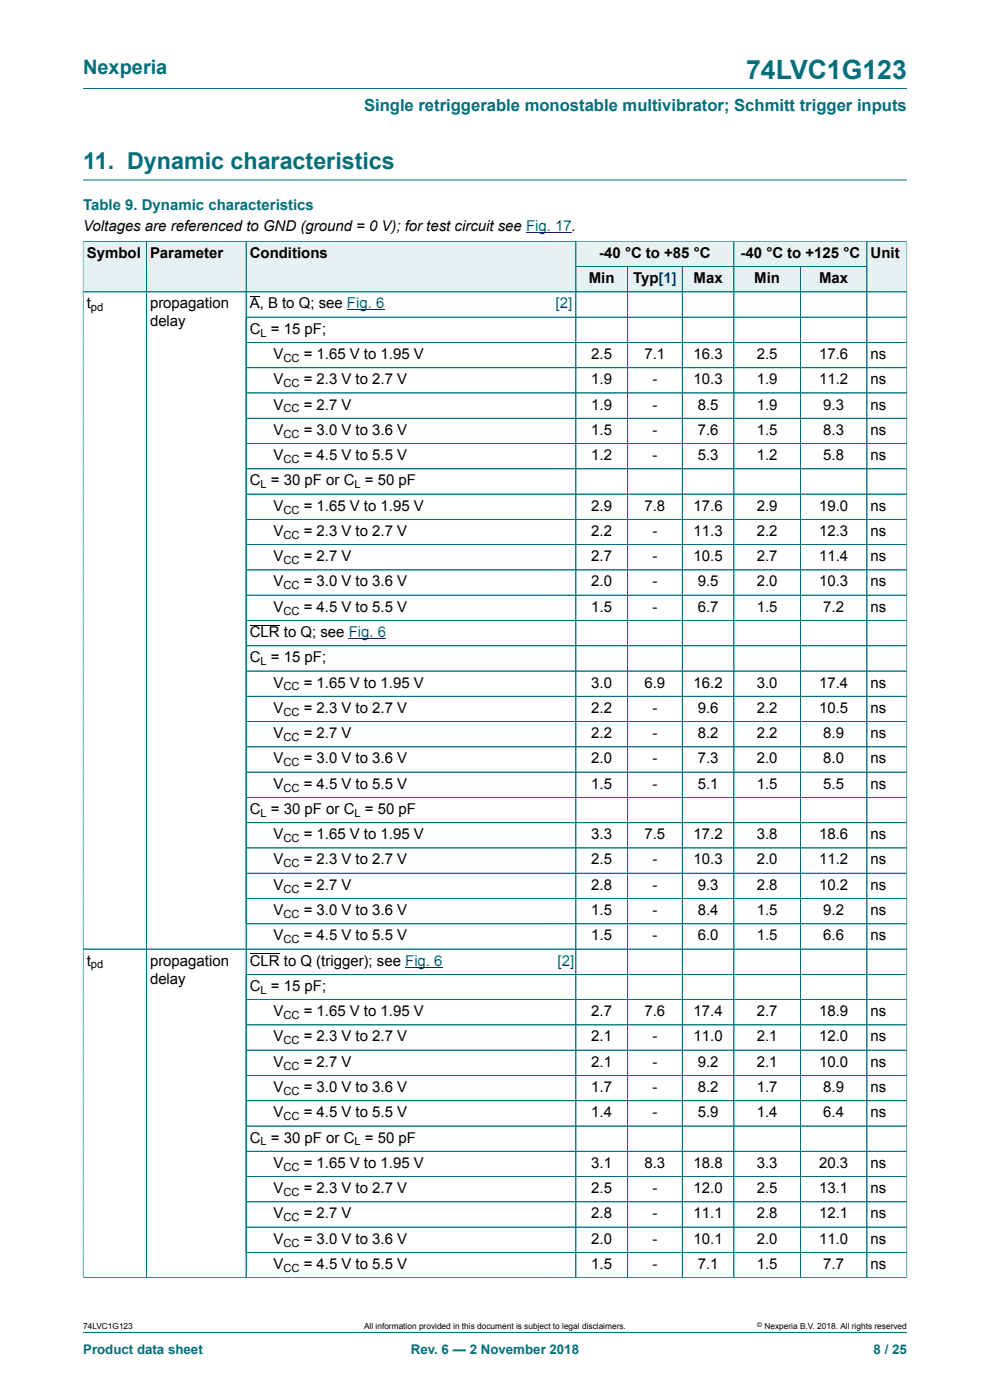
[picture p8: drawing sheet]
<svg xmlns="http://www.w3.org/2000/svg" width="210mm" height="297mm" viewBox="0 0 210 297" stroke-linecap="round" stroke-linejoin="round" font-family="sans-serif">
<defs><g id="words">
<text font-size="5.6" fill="#036f7b" x="158.3" y="16.8">74LVC1G123</text>
<text font-size="4.9" fill="#036f7b" x="17.6" y="35.9">11. Dynamic characteristics</text>
<text font-size="4.2" fill="#036f7b" x="17.6" y="15.6">Nexperia</text>
<text font-size="3.5" fill="#036f7b" x="77.2" y="23.7">Single retriggerable monostable multivibrator; Schmitt trigger inputs</text>
<text font-size="3.2" fill="#036f7b" x="17.6" y="44.5">Table 9. Dynamic characteristics</text>
<g font-size="3.2">
<text x="17.6" y="49.1">Voltages are referenced to GND (ground = 0 V); for test circuit see Fig. 17.</text>
<text x="18.4" y="54.7">Symbol</text>
<text x="31.8" y="54.7">Parameter</text>
<text x="53" y="54.7">Conditions</text>
<text x="127.1" y="54.7">-40 °C to +85 °C</text>
<text x="157.1" y="54.7">-40 °C to +125 °C</text>
<text x="184.7" y="54.7">Unit</text>
<text x="18.4" y="65.4">t</text>
<text x="31.8" y="65.4">propagation</text>
<text x="53" y="65.4">A, B to Q; see Fig. 6</text>
<text x="124.9" y="60.1">Min</text>
<text x="134.3" y="60.1">Typ[1]</text>
<text x="147.1" y="60.1">Max</text>
<text x="160" y="60.1">Min</text>
<text x="173.8" y="60.1">Max</text>
<text x="31.8" y="69.2">delay</text>
<text x="53" y="70.8">C = 15 pF;</text>
<text x="58" y="76.1">V</text>
<text x="64.4" y="76.1">= 1.65 V to 1.95 V</text>
<text x="125.4" y="76.1">2.5</text>
<text x="136.7" y="76.1">7.1</text>
<text x="147.1" y="76.1">16.3</text>
<text x="160.5" y="76.1">2.5</text>
<text x="173.8" y="76.1">17.6</text>
<text x="184.7" y="76.1">ns</text>
<text x="58" y="81.5">V</text>
<text x="64.4" y="81.5">= 2.3 V to 2.7 V</text>
<text x="125.4" y="81.5">1.9</text>
<text x="138.4" y="81.5">-</text>
<text x="147.1" y="81.5">10.3</text>
<text x="160.5" y="81.5">1.9</text>
<text x="173.8" y="81.5">11.2</text>
<text x="184.7" y="81.5">ns</text>
<text x="58" y="86.9">V</text>
<text x="64.4" y="86.9">= 2.7 V</text>
<text x="125.4" y="86.9">1.9</text>
<text x="138.4" y="86.9">-</text>
<text x="148" y="86.9">8.5</text>
<text x="160.5" y="86.9">1.9</text>
<text x="174.6" y="86.9">9.3</text>
<text x="184.7" y="86.9">ns</text>
<text x="58" y="92.2">V</text>
<text x="64.4" y="92.2">= 3.0 V to 3.6 V</text>
<text x="125.4" y="92.2">1.5</text>
<text x="138.4" y="92.2">-</text>
<text x="148" y="92.2">7.6</text>
<text x="160.5" y="92.2">1.5</text>
<text x="174.6" y="92.2">8.3</text>
<text x="184.7" y="92.2">ns</text>
<text x="58" y="97.6">V</text>
<text x="64.4" y="97.6">= 4.5 V to 5.5 V</text>
<text x="125.4" y="97.6">1.2</text>
<text x="138.4" y="97.6">-</text>
<text x="148" y="97.6">5.3</text>
<text x="160.5" y="97.6">1.2</text>
<text x="174.6" y="97.6">5.8</text>
<text x="184.7" y="97.6">ns</text>
<text x="53" y="103">C = 30 pF or C = 50 pF</text>
<text x="58" y="108.3">V</text>
<text x="58" y="113.7">V</text>
<text x="64.4" y="108.3">= 1.65 V to 1.95 V</text>
<text x="64.4" y="113.7">= 2.3 V to 2.7 V</text>
<text x="125.4" y="108.3">2.9</text>
<text x="125.4" y="113.7">2.2</text>
<text x="136.7" y="108.3">7.8</text>
<text x="138.4" y="113.7">-</text>
<text x="147.1" y="108.3">17.6</text>
<text x="147.1" y="113.7">11.3</text>
<text x="160.5" y="108.3">2.9</text>
<text x="160.5" y="113.7">2.2</text>
<text x="173.8" y="108.3">19.0</text>
<text x="173.8" y="113.7">12.3</text>
<text x="184.7" y="108.3">ns</text>
<text x="184.7" y="113.7">ns</text>
<text x="58" y="119">V</text>
<text x="64.4" y="119">= 2.7 V</text>
<text x="125.4" y="119">2.7</text>
<text x="138.4" y="119">-</text>
<text x="147.1" y="119">10.5</text>
<text x="160.5" y="119">2.7</text>
<text x="173.8" y="119">11.4</text>
<text x="184.7" y="119">ns</text>
<text x="58" y="124.4">V</text>
<text x="64.4" y="124.4">= 3.0 V to 3.6 V</text>
<text x="125.4" y="124.4">2.0</text>
<text x="138.4" y="124.4">-</text>
<text x="148" y="124.4">9.5</text>
<text x="160.5" y="124.4">2.0</text>
<text x="173.8" y="124.4">10.3</text>
<text x="184.7" y="124.4">ns</text>
<text x="58" y="129.8">V</text>
<text x="64.4" y="129.8">= 4.5 V to 5.5 V</text>
<text x="125.4" y="129.8">1.5</text>
<text x="138.4" y="129.8">-</text>
<text x="148" y="129.8">6.7</text>
<text x="160.5" y="129.8">1.5</text>
<text x="174.6" y="129.8">7.2</text>
<text x="184.7" y="129.8">ns</text>
<text x="53" y="135.1">CLR to Q; see Fig. 6</text>
<text x="53" y="140.5">C = 15 pF;</text>
<text x="58" y="145.9">V</text>
<text x="64.4" y="145.9">= 1.65 V to 1.95 V</text>
<text x="125.4" y="145.9">3.0</text>
<text x="136.7" y="145.9">6.9</text>
<text x="147.1" y="145.9">16.2</text>
<text x="160.5" y="145.9">3.0</text>
<text x="173.8" y="145.9">17.4</text>
<text x="184.7" y="145.9">ns</text>
<text x="58" y="151.2">V</text>
<text x="64.4" y="151.2">= 2.3 V to 2.7 V</text>
<text x="125.4" y="151.2">2.2</text>
<text x="138.4" y="151.2">-</text>
<text x="148" y="151.2">9.6</text>
<text x="160.5" y="151.2">2.2</text>
<text x="173.8" y="151.2">10.5</text>
<text x="184.7" y="151.2">ns</text>
<text x="58" y="156.6">V</text>
<text x="58" y="161.9">V</text>
<text x="64.4" y="156.6">= 2.7 V</text>
<text x="64.4" y="161.9">= 3.0 V to 3.6 V</text>
<text x="125.4" y="156.6">2.2</text>
<text x="125.4" y="161.9">2.0</text>
<text x="138.4" y="156.6">-</text>
<text x="138.4" y="161.9">-</text>
<text x="148" y="156.6">8.2</text>
<text x="148" y="161.9">7.3</text>
<text x="160.5" y="156.6">2.2</text>
<text x="160.5" y="161.9">2.0</text>
<text x="174.6" y="156.6">8.9</text>
<text x="174.6" y="161.9">8.0</text>
<text x="184.7" y="156.6">ns</text>
<text x="184.7" y="161.9">ns</text>
<text x="58" y="167.3">V</text>
<text x="64.4" y="167.3">= 4.5 V to 5.5 V</text>
<text x="125.4" y="167.3">1.5</text>
<text x="138.4" y="167.3">-</text>
<text x="148" y="167.3">5.1</text>
<text x="160.5" y="167.3">1.5</text>
<text x="174.6" y="167.3">5.5</text>
<text x="184.7" y="167.3">ns</text>
<text x="53" y="172.7">C = 30 pF or C = 50 pF</text>
<text x="58" y="178">V</text>
<text x="64.4" y="178">= 1.65 V to 1.95 V</text>
<text x="125.4" y="178">3.3</text>
<text x="136.7" y="178">7.5</text>
<text x="147.1" y="178">17.2</text>
<text x="160.5" y="178">3.8</text>
<text x="173.8" y="178">18.6</text>
<text x="184.7" y="178">ns</text>
<text x="58" y="183.4">V</text>
<text x="64.4" y="183.4">= 2.3 V to 2.7 V</text>
<text x="125.4" y="183.4">2.5</text>
<text x="138.4" y="183.4">-</text>
<text x="147.1" y="183.4">10.3</text>
<text x="160.5" y="183.4">2.0</text>
<text x="173.8" y="183.4">11.2</text>
<text x="184.7" y="183.4">ns</text>
<text x="58" y="188.8">V</text>
<text x="64.4" y="188.8">= 2.7 V</text>
<text x="125.4" y="188.8">2.8</text>
<text x="138.4" y="188.8">-</text>
<text x="148" y="188.8">9.3</text>
<text x="160.5" y="188.8">2.8</text>
<text x="173.8" y="188.8">10.2</text>
<text x="184.7" y="188.8">ns</text>
<text x="58" y="194.1">V</text>
<text x="64.4" y="194.1">= 3.0 V to 3.6 V</text>
<text x="125.4" y="194.1">1.5</text>
<text x="138.4" y="194.1">-</text>
<text x="148" y="194.1">8.4</text>
<text x="160.5" y="194.1">1.5</text>
<text x="174.6" y="194.1">9.2</text>
<text x="184.7" y="194.1">ns</text>
<text x="58" y="199.5">V</text>
<text x="64.4" y="199.5">= 4.5 V to 5.5 V</text>
<text x="125.4" y="199.5">1.5</text>
<text x="138.4" y="199.5">-</text>
<text x="148" y="199.5">6.0</text>
<text x="160.5" y="199.5">1.5</text>
<text x="174.6" y="199.5">6.6</text>
<text x="184.7" y="199.5">ns</text>
<text x="18.4" y="204.8">t</text>
<text x="31.8" y="204.8">propagation</text>
<text x="31.8" y="208.7">delay</text>
<text x="53" y="204.8">CLR to Q (trigger); see Fig. 6</text>
<text x="53" y="210.2">C = 15 pF;</text>
<text x="58" y="215.6">V</text>
<text x="64.4" y="215.6">= 1.65 V to 1.95 V</text>
<text x="125.4" y="215.6">2.7</text>
<text x="136.7" y="215.6">7.6</text>
<text x="147.1" y="215.6">17.4</text>
<text x="160.5" y="215.6">2.7</text>
<text x="173.8" y="215.6">18.9</text>
<text x="184.7" y="215.6">ns</text>
<text x="58" y="220.9">V</text>
<text x="64.4" y="220.9">= 2.3 V to 2.7 V</text>
<text x="125.4" y="220.9">2.1</text>
<text x="138.4" y="220.9">-</text>
<text x="147.1" y="220.9">11.0</text>
<text x="160.5" y="220.9">2.1</text>
<text x="173.8" y="220.9">12.0</text>
<text x="184.7" y="220.9">ns</text>
<text x="58" y="226.3">V</text>
<text x="64.4" y="226.3">= 2.7 V</text>
<text x="125.4" y="226.3">2.1</text>
<text x="138.4" y="226.3">-</text>
<text x="148" y="226.3">9.2</text>
<text x="160.5" y="226.3">2.1</text>
<text x="173.8" y="226.3">10.0</text>
<text x="184.7" y="226.3">ns</text>
<text x="58" y="231.7">V</text>
<text x="64.4" y="231.7">= 3.0 V to 3.6 V</text>
<text x="125.4" y="231.7">1.7</text>
<text x="138.4" y="231.7">-</text>
<text x="148" y="231.7">8.2</text>
<text x="160.5" y="231.7">1.7</text>
<text x="174.6" y="231.7">8.9</text>
<text x="184.7" y="231.7">ns</text>
<text x="58" y="237">V</text>
<text x="64.4" y="237">= 4.5 V to 5.5 V</text>
<text x="125.4" y="237">1.4</text>
<text x="138.4" y="237">-</text>
<text x="148" y="237">5.9</text>
<text x="160.5" y="237">1.4</text>
<text x="174.6" y="237">6.4</text>
<text x="184.7" y="237">ns</text>
<text x="53" y="242.4">C = 30 pF or C = 50 pF</text>
<text x="58" y="247.7">V</text>
<text x="64.4" y="247.7">= 1.65 V to 1.95 V</text>
<text x="125.4" y="247.7">3.1</text>
<text x="136.7" y="247.7">8.3</text>
<text x="147.1" y="247.7">18.8</text>
<text x="160.5" y="247.7">3.3</text>
<text x="173.8" y="247.7">20.3</text>
<text x="184.7" y="247.7">ns</text>
<text x="58" y="253.1">V</text>
<text x="64.4" y="253.1">= 2.3 V to 2.7 V</text>
<text x="125.4" y="253.1">2.5</text>
<text x="138.4" y="253.1">-</text>
<text x="147.1" y="253.1">12.0</text>
<text x="160.5" y="253.1">2.5</text>
<text x="173.8" y="253.1">13.1</text>
<text x="184.7" y="253.1">ns</text>
<text x="58" y="258.5">V</text>
<text x="58" y="263.8">V</text>
<text x="64.4" y="258.5">= 2.7 V</text>
<text x="64.4" y="263.8">= 3.0 V to 3.6 V</text>
<text x="125.4" y="258.5">2.8</text>
<text x="125.4" y="263.8">2.0</text>
<text x="138.4" y="258.5">-</text>
<text x="138.4" y="263.8">-</text>
<text x="147.1" y="258.5">11.1</text>
<text x="147.1" y="263.8">10.1</text>
<text x="160.5" y="258.5">2.8</text>
<text x="160.5" y="263.8">2.0</text>
<text x="173.8" y="258.5">12.1</text>
<text x="173.8" y="263.8">11.0</text>
<text x="184.7" y="258.5">ns</text>
<text x="184.7" y="263.8">ns</text>
<text x="58" y="269.2">V</text>
<text x="64.4" y="269.2">= 4.5 V to 5.5 V</text>
<text x="125.4" y="269.2">1.5</text>
<text x="138.4" y="269.2">-</text>
<text x="148" y="269.2">7.1</text>
<text x="160.5" y="269.2">1.5</text>
<text x="174.6" y="269.2">7.7</text>
<text x="184.7" y="269.2">ns</text>
</g>
<g font-size="3.2" fill="#00f">
<text x="117.9" y="65.4">[2]</text>
<text x="118.3" y="204.8">[2]</text>
</g>
<g font-size="2.8" fill="#036f7b">
<text x="17.6" y="287.2">Product data sheet</text>
<text x="87.2" y="287.2">Rev. 6 — 2 November 2018</text>
<text x="185.3" y="287.2">8 / 25</text>
</g>
<g font-size="2.4">
<text x="19.3" y="66">pd</text>
<text x="55.3" y="71.4">L</text>
<text x="60.1" y="76.8">CC</text>
<text x="60.1" y="82.1">CC</text>
<text x="60.1" y="87.5">CC</text>
<text x="60.1" y="92.9">CC</text>
<text x="60.1" y="98.2">CC</text>
<text x="55.3" y="103.6">L</text>
<text x="75.2" y="103.6">L</text>
<text x="60.1" y="108.9">CC</text>
<text x="60.1" y="114.3">CC</text>
<text x="60.1" y="119.7">CC</text>
<text x="60.1" y="125">CC</text>
<text x="60.1" y="130.4">CC</text>
<text x="55.3" y="141.1">L</text>
<text x="60.1" y="146.5">CC</text>
<text x="60.1" y="151.8">CC</text>
<text x="60.1" y="157.2">CC</text>
<text x="60.1" y="162.6">CC</text>
<text x="60.1" y="167.9">CC</text>
<text x="55.3" y="173.3">L</text>
<text x="75.2" y="173.3">L</text>
<text x="60.1" y="178.6">CC</text>
<text x="60.1" y="184">CC</text>
<text x="60.1" y="189.4">CC</text>
<text x="60.1" y="194.7">CC</text>
<text x="60.1" y="200.1">CC</text>
<text x="19.3" y="205.5">pd</text>
<text x="55.3" y="210.8">L</text>
<text x="60.1" y="216.2">CC</text>
<text x="60.1" y="221.5">CC</text>
<text x="60.1" y="226.9">CC</text>
<text x="60.1" y="232.3">CC</text>
<text x="60.1" y="237.6">CC</text>
<text x="55.3" y="243">L</text>
<text x="75.2" y="243">L</text>
<text x="60.1" y="248.4">CC</text>
<text x="60.1" y="253.7">CC</text>
<text x="60.1" y="259.1">CC</text>
<text x="60.1" y="264.4">CC</text>
<text x="60.1" y="269.8">CC</text>
</g>
<g font-size="1.8">
<text x="17.6" y="282">74LVC1G123</text>
<text x="77.2" y="282">All information provided in this document is subject to legal disclaimers.</text>
<text x="162.2" y="282">Nexperia B.V. 2018. All rights reserved</text>
</g>
<text font-size="1.4" x="160.6" y="281.6">©</text>
</g></defs>
<path d="M17.6 18.8h174.8M17.6 38.2h174.8M122.2 51.2h33.5v5.4h-33.5z" fill="none" stroke="#036f7b" stroke-width=".21"/>
<path d="M111.6 49.4h9.7" fill="none" stroke="#00f" stroke-width=".21"/>
<path d="M122.2 51.3h33.4v5.2h-33.4z" fill="#e6f1f2"/>
<path d="M155.7 51.2h28.2v5.4h-28.2z" fill="none" stroke="#036f7b" stroke-width=".21"/>
<path d="M155.7 51.3h28.1v5.2h-28.1z" fill="#e6f1f2"/>
<path d="M17.6 51.1v10.8h13.4v-10.7h-13.4" fill="none" stroke="#036f7b" stroke-width=".21"/>
<path d="M17.7 51.3h13.3v10.6h-13.3z" fill="#e6f1f2"/>
<path d="M31 51.2h21.2v10.7h-21.2z" fill="none" stroke="#036f7b" stroke-width=".21"/>
<path d="M31.1 51.3h21v10.6h-21z" fill="#e6f1f2"/>
<path d="M52.2 51.2h70v10.7h-70z" fill="none" stroke="#036f7b" stroke-width=".21"/>
<g fill="#e6f1f2">
<path d="M52.3 51.3h69.8v10.6h-69.8z"/>
<path d="M122.2 56.6h10.8v5.3h-10.8z"/>
</g>
<path d="M122.2 56.6h10.9v5.3h-10.9z" fill="none" stroke="#036f7b" stroke-width=".21"/>
<path d="M133.2 56.6h11.5v5.3h-11.5z" fill="#e6f1f2"/>
<path d="M133.1 56.6h11.6v5.3h-11.6z" fill="none" stroke="#036f7b" stroke-width=".21"/>
<path d="M144.8 56.6h10.8v5.3h-10.8z" fill="#e6f1f2"/>
<path d="M144.7 56.6h11v5.3h-11z" fill="none" stroke="#036f7b" stroke-width=".21"/>
<path d="M155.7 56.6h14v5.3h-14z" fill="#e6f1f2"/>
<path d="M155.7 56.6h14.1v5.3h-14.1z" fill="none" stroke="#036f7b" stroke-width=".21"/>
<path d="M169.9 56.6h13.9v5.3h-13.9z" fill="#e6f1f2"/>
<path d="M192.4 51.1v10.8h-22.6v-5.3h14.1M192.4 51.2h-8.5v10.7" fill="none" stroke="#036f7b" stroke-width=".21"/>
<path d="M184 51.3h8.3v10.6h-8.3z" fill="#e6f1f2"/>
<g fill="none" stroke="#036f7b" stroke-width=".21">
<path d="M17.6 51.3v219.8M17.7 51.2h174.6M31 51.3v219.7M52.2 51.3v219.7M122.2 51.3v219.7M122.2 56.6h61.6M133.1 56.6v214.4M144.7 56.6v214.4M155.7 51.3v219.7M169.8 56.6v214.4M183.9 51.3v219.7M192.4 51.3v219.8"/>
<path d="M17.6 61.9h174.8M52.2 72.6h140.2M52.2 78h140.2M192.4 67.3h-140.2M52.2 83.4h140.2M52.2 94.1h140.2M52.2 99.5h140.2M192.4 88.7h-140.2M52.2 104.8h140.2M52.2 110.2h140.2M192.4 115.5h-140.2M52.2 120.9h140.2"/>
<path d="M52.2 126.3h140.2M52.2 131.6h140.2M52.2 137h140.2M52.2 142.4h140.2M52.2 147.7h140.2M52.2 153.1h140.2M52.2 158.4h140.2M52.2 163.8h140.2M52.2 169.2h140.2M52.2 174.5h140.2M52.2 179.9h140.2M52.2 185.3h140.2"/>
<path d="M52.2 190.6h140.2M52.2 196h140.2M52.2 212.1h140.2M52.2 217.4h140.2M192.4 201.3h-174.8M192.4 206.7h-140.2M52.2 222.8h140.2M52.2 233.5h140.2M52.2 238.9h140.2M192.4 228.2h-140.2M52.2 244.2h140.2M52.2 249.6h140.2"/>
<path d="M192.4 255h-140.2M52.2 260.3h140.2M52.2 265.7h140.2M192.4 271h-174.8M17.6 282.6h174.8"/>
</g>
<path d="M53 62.9h2.1M53 132.6h6.3M53 202.3h6.3" fill="none" stroke="#000" stroke-width=".21"/>
<path d="M73.6 65.8h7.9M74 135.5h7.9M86 205.2h7.9" fill="none" stroke="#00f" stroke-width=".21"/>
<use href="#words"/>
</svg>
